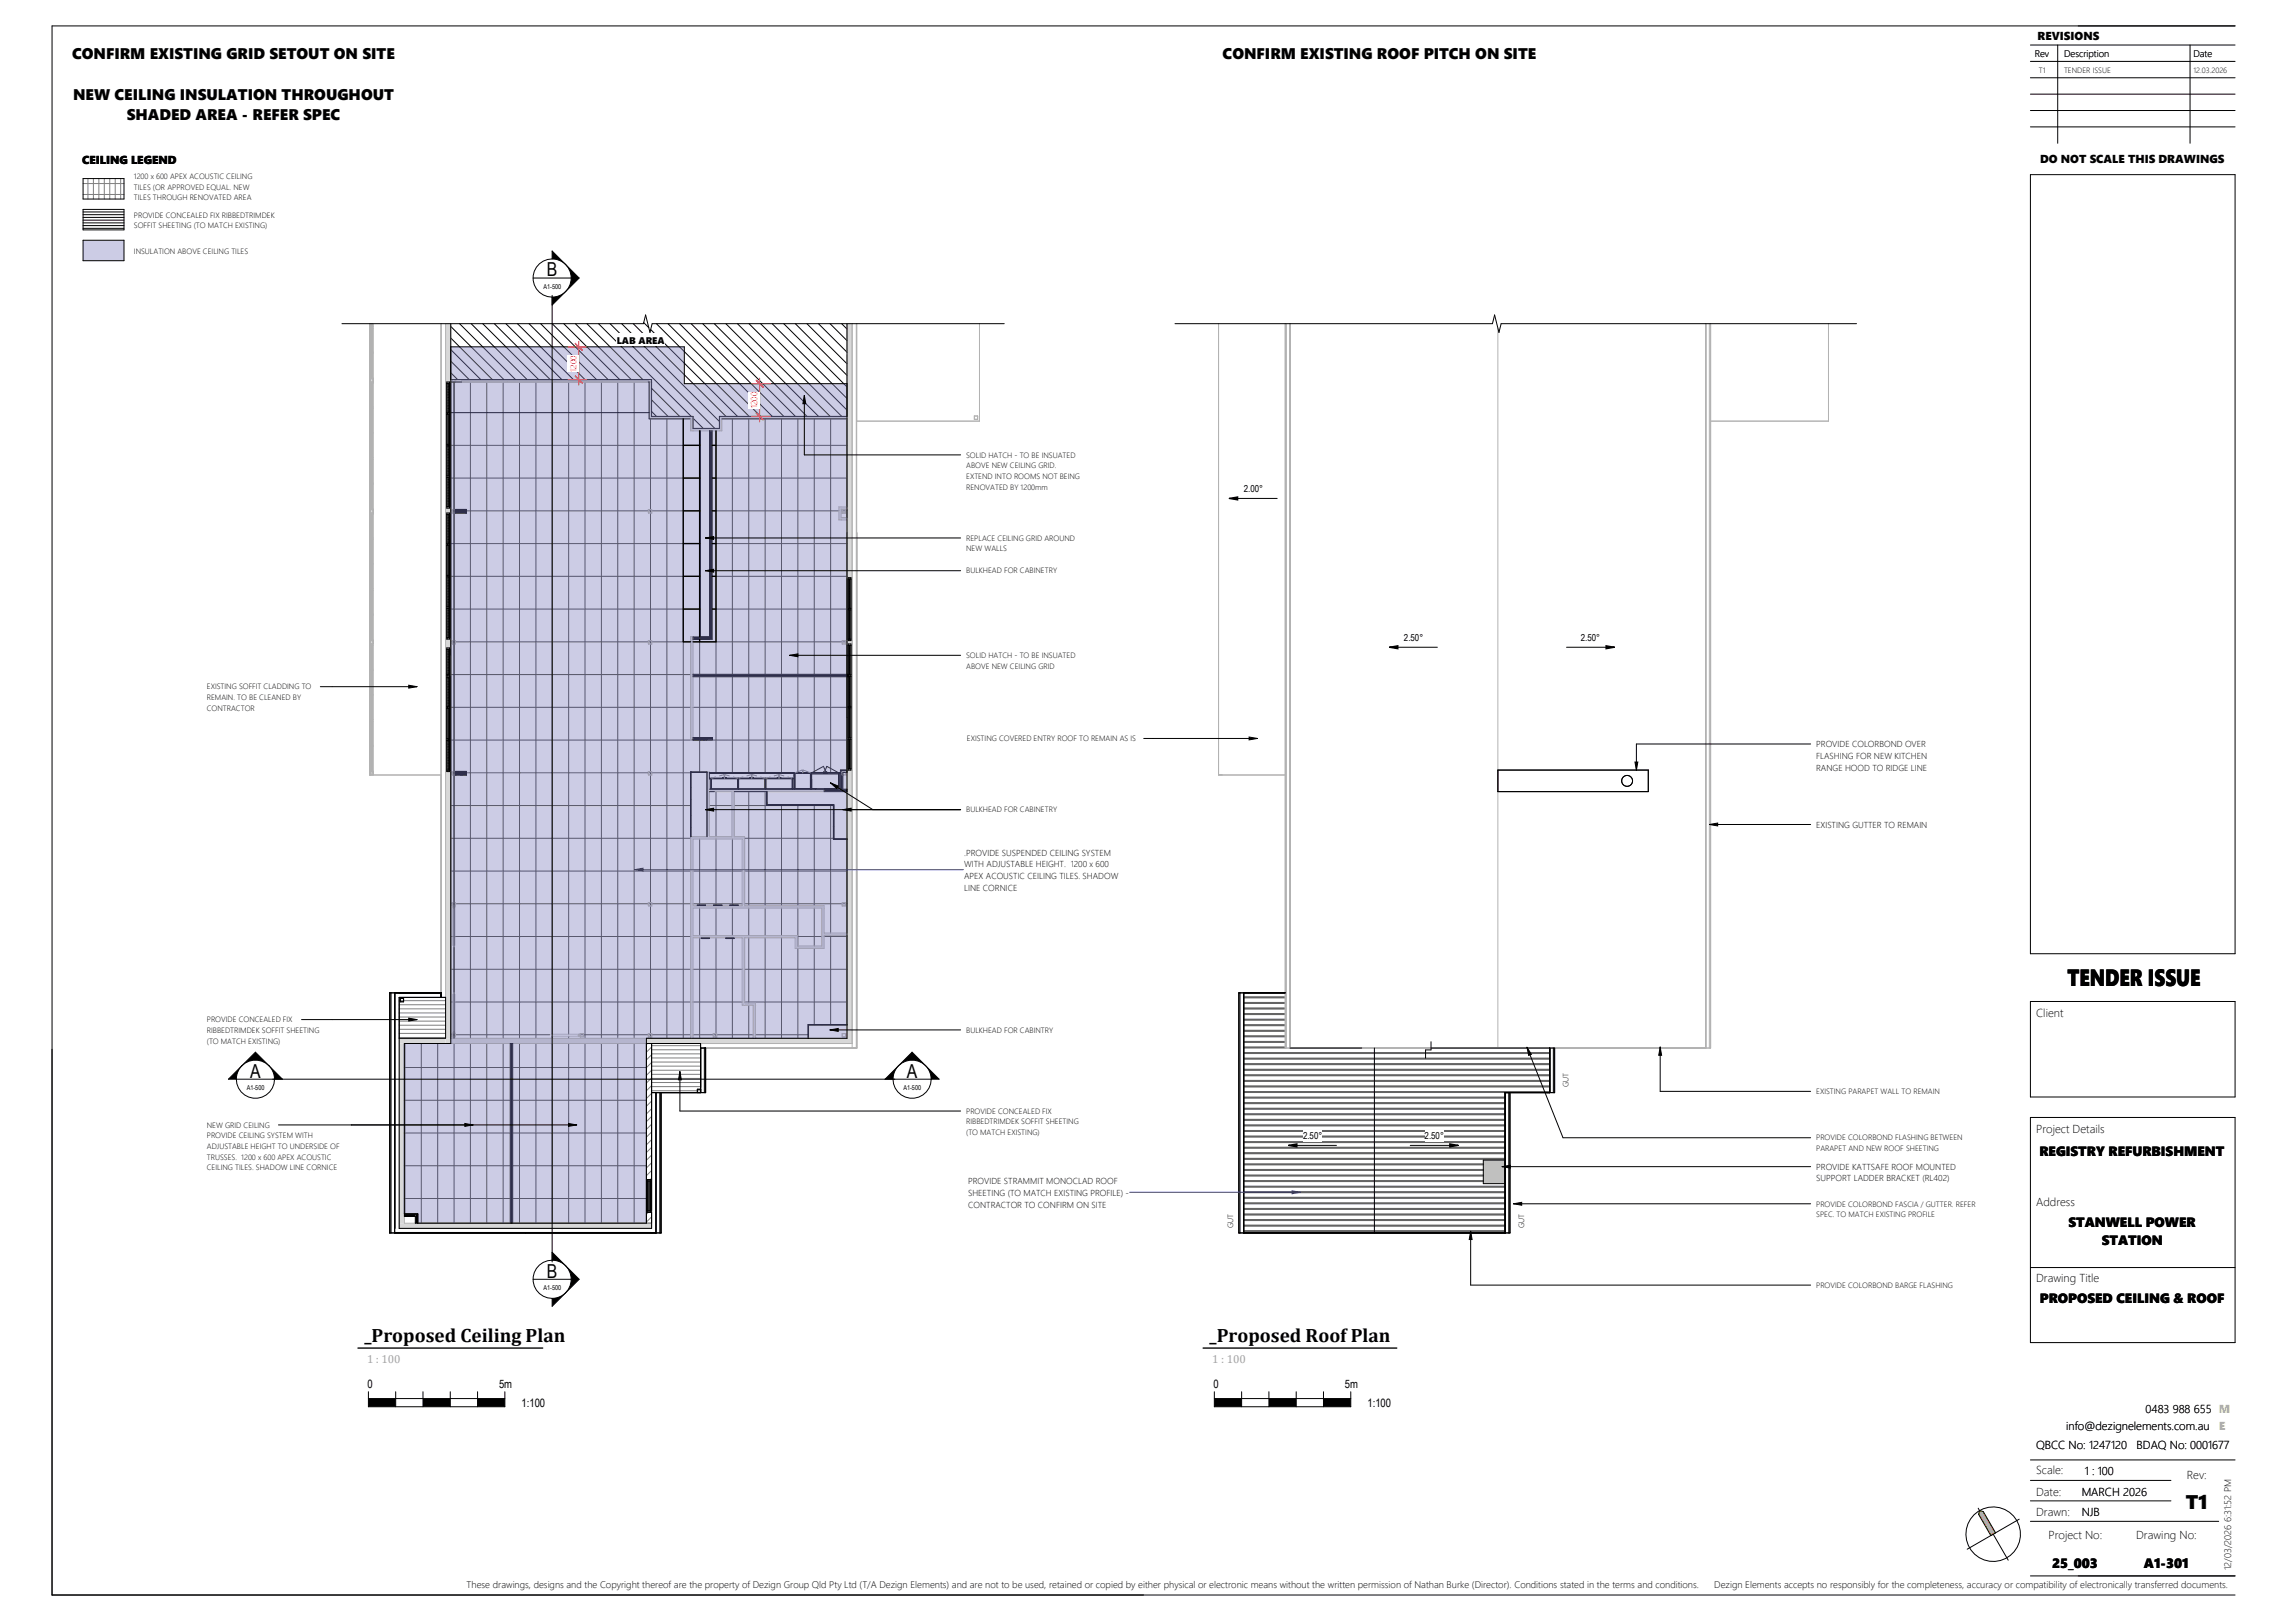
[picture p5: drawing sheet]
<svg xmlns="http://www.w3.org/2000/svg" width="841mm" height="594mm" viewBox="0 0 841 594" stroke-linecap="round" stroke-linejoin="round" font-family="sans-serif">
<defs><g id="words">
<text font-size="8.6" x="757.6" y="361.5">TENDER ISSUE</text>
<text font-size="7.2" x="800.9" y="552.8">T1</text>
<g font-size="7.1">
<text x="200.4" y="101.3">B</text>
<text x="91.7" y="394.9">A</text>
<text x="332.3" y="394.9">A</text>
<text x="200.4" y="468.2">B</text>
<text x="133.6" y="491.8">_Proposed Ceiling Plan</text>
<text x="443.3" y="491.8">_Proposed Roof Plan</text>
</g>
<g font-size="5.6">
<text x="26.4" y="21.6">CONFIRM EXISTING GRID SETOUT ON SITE</text>
<text x="448" y="21.6">CONFIRM EXISTING ROOF PITCH ON SITE</text>
<text x="26.8" y="36.5">NEW CEILING INSULATION THROUGHOUT</text>
<text x="46.4" y="44">SHADED AREA - REFER SPEC</text>
</g>
<g font-size="4.9">
<text x="747.3" y="423.6">REGISTRY REFURBISHMENT</text>
<text x="758" y="449.6">STANWELL POWER</text>
<text x="770.2" y="456.2">STATION</text>
<text x="747.5" y="477.7">PROPOSED CEILING &amp; ROOF</text>
<text x="752" y="574.4">25_003</text>
<text x="785.6" y="574.4">A1-301</text>
</g>
<g font-size="4.2">
<text x="746.7" y="14.8">REVISIONS</text>
<text x="747.6" y="59.6">DO NOT SCALE THIS DRAWINGS</text>
<text x="30.1" y="60.2">CEILING LEGEND</text>
<text x="746.1" y="372.7">Client</text>
<text x="746.1" y="415.2">Project Details</text>
<text x="746.1" y="442">Address</text>
<text x="746.1" y="469.9">Drawing Title</text>
<text x="134.7" y="508.7">0</text>
<text x="182.9" y="508.7">5m</text>
<text x="444.6" y="508.7">0</text>
<text x="492.8" y="508.7">5m</text>
<text x="191.1" y="515.6">1:100</text>
<text x="501.1" y="515.6">1:100</text>
<text x="786.3" y="517.7">0483 988 655</text>
<text x="757.2" y="524">info@dezignelements.com.au</text>
<text x="746.1" y="531.1">QBCC No: 1247120</text>
<text x="783" y="531.1">BDAQ No: 0001677</text>
<text x="746.1" y="540.3">Scale:</text>
<text x="764" y="540.4">1 : 100</text>
<text x="801.3" y="541.8">Rev:</text>
<text x="746.1" y="548.1">Date:</text>
<text x="762.8" y="548.1">MARCH 2026</text>
<text x="746.1" y="555.4">Drawn:</text>
<text x="762.8" y="555.4">NJB</text>
<text x="750.7" y="564">Project No:</text>
<text x="782.8" y="564">Drawing No:</text>
</g>
<g font-size="4.2" fill="#a3a3a3">
<text x="134.5" y="499.6">1 : 100</text>
<text x="444.2" y="499.6">1 : 100</text>
</g>
<g font-size="4.2" fill="#e2ec2d">
<text x="813.1" y="517.7">M</text>
<text x="813.3" y="524">E</text>
</g>
<g font-size="3.5">
<text x="745.6" y="20.9">Rev</text>
<text x="756.4" y="20.9">Description</text>
<text x="803.8" y="20.9">Date</text>
<text x="226" y="126">LAB AREA</text>
<text x="455.8" y="180.4">2.00°</text>
<text x="514.5" y="235">2.50°</text>
<text x="579.3" y="235">2.50°</text>
<text x="477.5" y="417.5">2.50°</text>
<text x="522.1" y="417.5">2.50°</text>
<text x="817.6" y="575.4" transform="rotate(-90 817.6 575.4)">12/03/2026 6:31:52 PM</text>
<text x="171" y="581.9">These drawings, designs and the Copyright thereof are the property of Dezign Group Qld Pty Ltd (T/A Dezign Elements) and are not to be used, retained or copied by either physical or electronic means without the written permission of Nathan Burke (Director). Conditions stated in the terms and conditions.</text>
<text x="628.2" y="581.9">Dezign Elements accepts no responsibly for the completeness, accuracy or compatibility of electronically transferred documents.</text>
</g>
<g font-size="3.2" fill="#f00">
<text x="211.2" y="136.2" transform="rotate(-90 211.2 136.2)">1200</text>
<text x="277.5" y="149.7" transform="rotate(-90 277.5 149.7)">1200</text>
</g>
<g font-size="3.2">
<text x="665.5" y="273.8">PROVIDE COLORBOND OVER</text>
<text x="665.5" y="278.1">FLASHING FOR NEW KITCHEN</text>
<text x="665.5" y="282.4">RANGE HOOD TO RIDGE LINE</text>
<text x="665.5" y="303.3">EXISTING GUTTER TO REMAIN</text>
<text x="353.3" y="313.5">.PROVIDE SUSPENDED CEILING SYSTEM</text>
<text x="353.3" y="317.8">WITH ADJUSTABLE HEIGHT. 1200 x 600</text>
<text x="353.3" y="322.1">APEX ACOUSTIC CEILING TILES. SHADOW</text>
<text x="353.3" y="326.4">LINE CORNICE</text>
<text x="665.5" y="428.6">PROVIDE KATTSAFE ROOF MOUNTED</text>
<text x="354.8" y="433.9">PROVIDE STRAMMIT MONOCLAD ROOF</text>
<text x="665.5" y="432.9">SUPPORT LADDER BRACKET (RL402)</text>
<text x="354.8" y="438.2">SHEETING (TO MATCH EXISTING PROFILE) -</text>
<text x="354.8" y="442.5">CONTRACTOR TO CONFIRM ON SITE</text>
</g>
<g font-size="2.8">
<text x="747.2" y="26.8">T1</text>
<text x="756.4" y="26.8">TENDER ISSUE</text>
<text x="803.8" y="26.8">12.03.2026</text>
<text x="49.1" y="65.6">1200 x 600 APEX ACOUSTIC CEILING</text>
<text x="49.1" y="69.5">TILES (OR APPROVED EQUAL. NEW</text>
<text x="49.1" y="73.4">TILES THROUGH RENOVATED AREA</text>
<text x="49.1" y="79.7">PROVIDE CONCEALED FIX RIBBEDTRIMDEK</text>
<text x="49.1" y="83.6">SOFFIT SHEETING (TO MATCH EXISTING)</text>
<text x="49.1" y="93">INSULATION ABOVE CEILING TILES</text>
<text x="354.1" y="167.7">SOLID HATCH - TO BE INSUATED</text>
<text x="354.1" y="171.6">ABOVE NEW CEILING GRID.</text>
<text x="354.1" y="175.5">EXTEND INTO ROOMS NOT BEING</text>
<text x="354.1" y="179.4">RENOVATED BY 1200mm</text>
<text x="354.1" y="198.1">REPLACE CEILING GRID AROUND</text>
<text x="354.1" y="202">NEW WALLS</text>
<text x="354.1" y="210.1">BULKHEAD FOR CABINETRY</text>
<text x="354.1" y="241.1">SOLID HATCH - TO BE INSUATED</text>
<text x="354.1" y="245">ABOVE NEW CEILING GRID</text>
<text x="75.8" y="252.6">EXISTING SOFFIT CLADDING TO</text>
<text x="75.8" y="256.5">REMAIN. TO BE CLEANED BY</text>
<text x="75.8" y="260.4">CONTRACTOR</text>
<text x="354.3" y="271.6">EXISTING COVERED ENTRY ROOF TO REMAIN AS IS</text>
<text x="354.1" y="297.7">BULKHEAD FOR CABINETRY</text>
<text x="75.8" y="374.6">PROVIDE CONCEALED FIX</text>
<text x="75.8" y="378.5">RIBBEDTRIMDEK SOFFIT SHEETING</text>
<text x="75.8" y="382.4">(TO MATCH EXISTING)</text>
<text x="354.1" y="378.4">BULKHEAD FOR CABINTRY</text>
<text x="574.8" y="398.5" transform="rotate(-90 574.8 398.5)">GUT</text>
<text x="665.5" y="400.9">EXISTING PARAPET WALL TO REMAIN</text>
<text x="75.8" y="413.2">NEW GRID CEILING</text>
<text x="354.1" y="408.1">PROVIDE CONCEALED FIX</text>
<text x="354.1" y="412">RIBBEDTRIMDEK SOFFIT SHEETING</text>
<text x="75.8" y="417.1">PROVIDE CEILING SYSTEM WITH</text>
<text x="354.1" y="415.9">(TO MATCH EXISTING)</text>
<text x="665.5" y="417.9">PROVIDE COLORBOND FLASHING BETWEEN</text>
<text x="75.8" y="421">ADJUSTABLE HEIGHT TO UNDERSIDE OF</text>
<text x="75.8" y="424.9">TRUSSES. 1200 x 600 APEX ACOUSTIC</text>
<text x="665.5" y="421.8">PARAPET AND NEW ROOF SHEETING</text>
<text x="75.8" y="428.8">CEILING TILES. SHADOW LINE CORNICE</text>
<text x="665.5" y="442.1">PROVIDE COLORBOND FASCIA / GUTTER. REFER</text>
<text x="451.9" y="449.9" transform="rotate(-90 451.9 449.9)">GUT</text>
<text x="558.5" y="449.9" transform="rotate(-90 558.5 449.9)">GUT</text>
<text x="665.5" y="446">SPEC. TO MATCH EXISTING PROFILE</text>
<text x="665.5" y="471.9">PROVIDE COLORBOND BARGE FLASHING</text>
</g>
<g font-size="2.5">
<text x="199.1" y="105.7">A1-500</text>
<text x="90.4" y="399.3">A1-500</text>
<text x="331" y="399.3">A1-500</text>
<text x="199.1" y="472.6">A1-500</text>
</g>
</g></defs>
<path d="M310.4 282.2v100.2h1.9v-100.2zM310.4 234.7v1.3h1.9v-1.3zM310.4 118.6v93.1h1.9v-93.1z" fill="#d8d8d8"/>
<path d="M165.2 380.5h71.7v1.9h-71.7z" fill="#b4b4ce"/>
<g fill="#d8d8d8">
<path d="M163.3 380.5v1.9h1.9v-1.9zM236.9 380.5v1.9h73.5v-1.9z"/>
<path d="M163.3 282.7v97.8h1.9v-97.8zM163.3 234.2v3.2h1.9v-3.2zM163.3 186.2v1.8h1.9v-1.8zM163.3 118.6v21.4h1.9v-21.4z"/>
</g>
<g fill="#b4b4ce">
<path d="M238.8 152.6h15.2v.9h-15.2z"/>
<path d="M254 342.8h38.3v.9h-38.3z"/>
<path d="M291.4 343.7h.9v3.8h-.9z"/>
<path d="M272 343.7h.9v24.7h-.9z"/>
<path d="M272.9 367.5h4v.9h-4z"/>
<path d="M276 368.4h.9v12.1h-.9z"/>
<path d="M254 331.9h48v.9h-48z"/>
<path d="M301.1 332.8h.9v14.7h-.9z"/>
<path d="M302 341.9h8.4v.9h-8.4z"/>
<path d="M292.3 346.6h8.8v.9h-8.8z"/>
<path d="M260 289.2h42v.9h-42z"/>
<path d="M268.2 290.1h.9v16.5h-.9z"/>
<path d="M253.1 306.6h19.8v.9h-19.8z"/>
<path d="M272 307.5h.9v24.4h-.9z"/>
<path d="M259.1 282.9h.9v23.7h-.9z"/>
<path d="M253.1 307.5h.9v73h-.9z"/>
<path d="M237.6 139.1v.9h1.2h-1.2z"/>
<path d="M165.7 139.1v.9h1.2v-.9v.9h-1.2z"/>
<path d="M166.9 139.1v.9h2.2v-.9zM165.2 139.1v.9h.5v-.9zM237.6 139.1v.9h.3v-.9zM165.7 139.1v.9h1.2v-.9z"/>
<path d="M237.9 140v13.5h.9v-13.5zM237.9 139.1v.9h.9v-.9z"/>
<path d="M308.6 234.7v1.3h1.3v-1.3zM308.7 234.8h1.1v1.1h-1.1z"/>
<path d="M308.6 378.7v1.3h1.3v-1.3zM308.7 378.8h1.1v1.1h-1.1z"/>
<path d="M261.4 378.7v1.3h1.2v-1.3zM261.4 378.8h1.2v1.1h-1.2z"/>
<path d="M237.6 186.7v1.3h1.2v-1.3zM237.6 186.8h1.2v1.1h-1.2z"/>
<path d="M237.6 234.7v1.3h1.2v-1.3zM237.6 234.8h1.2v1.1h-1.2z"/>
<path d="M237.6 282.7v1.3h1.2v-1.3zM237.6 282.8h1.2v1.1h-1.2z"/>
<path d="M237.6 330.7v1.3h1.2v-1.3zM237.6 330.8h1.2v1.1h-1.2z"/>
<path d="M237.6 378.7v1.3h1.2v-1.3zM237.6 378.8h1.2v1.1h-1.2z"/>
<path d="M165.7 378.7v1.3h1.2v-1.3zM165.7 378.8h1.2v1.1h-1.2z"/>
<path d="M165.7 186.7v1.3h1.2v-1.3zM165.7 186.8h1.2v1.1h-1.2z"/>
<path d="M165.7 234.7v1.3h1.2v-1.3zM165.7 234.8h1.2v1.1h-1.2z"/>
<path d="M165.7 282.7v1.3h1.2v-1.3zM165.7 282.8h1.2v1.1h-1.2z"/>
<path d="M165.7 330.7v1.3h1.2v-1.3zM165.7 330.8h1.2v1.1h-1.2z"/>
<path d="M212.6 378.7v1.3h1.2v-1.3zM212.6 378.8h1.2v1.1h-1.2z"/>
</g>
<path d="M169.6 139.5h16.4M186.5 139.5h16.6M203.6 139.5h16.6M220.7 139.5h16.4" fill="none" stroke="#b4b4ce" stroke-width=".37"/>
<g fill="#cccce5">
<path d="M220.7 139.6v.4h16.4v-.4zM220.7 139.1v.4h16.4v-.4z"/>
<path d="M186.5 139.6v.4h16.6v-.4zM186.5 139.1v.4h16.6v-.4z"/>
<path d="M203.6 139.6v.4h16.6v-.4zM203.6 139.1v.4h16.6v-.4z"/>
<path d="M169.6 139.6v.4h16.4v-.4zM169.6 139.1v.4h16.4v-.4z"/>
</g>
<g fill="#b4b4ce">
<path d="M237.1 139.1h.5v.9h-.5z"/>
<path d="M220.2 139.1h.5v.9h-.5z"/>
<path d="M203.1 139.1h.5v.9h-.5z"/>
<path d="M186 139.1h.5v.9h-.5z"/>
<path d="M169.1 139.1h.5v.9h-.5z"/>
</g>
<path d="M302 289.2h8.4v.9h-8.4z" fill="#33334c"/>
<g fill="#b4b4ce">
<path d="M263.6 152.6h.9v5.3h-.9z"/>
<path d="M254 157h9.6v.9h-9.6z"/>
<path d="M264.5 152.6h45.9v.9h-45.9z"/>
</g>
<g fill="#d8d8d8">
<path d="M146.3 382.4h1.9v65.8h-1.9z"/>
<path d="M135.5 282.7v1.3h1.3v-1.3zM135.6 282.8h1.1v1.1h-1.1z"/>
<path d="M135.5 234.7v1.3h1.3v-1.3zM135.6 234.8h1.1v1.1h-1.1z"/>
<path d="M135.5 186.7v1.3h1.3v-1.3zM135.6 186.8h1.1v1.1h-1.1z"/>
<path d="M135.5 138.7v1.3h1.3v-1.3zM135.6 138.8h1.1v1.2h-1.1z"/>
</g>
<path d="M308.6 186.7v1.3h1.3v-1.3zM308.7 186.8h1.1v1.1h-1.1z" fill="#b4b4ce"/>
<path d="M187 382.4h.9v65.8h-.9z" fill="#33334c"/>
<path d="M236.9 444.2v4h1.9v-4zM236.9 382.4v49.8h1.9v-49.8z" fill="#fff"/>
<path d="M146.3 448.2h92.5v1.9h-92.5z" fill="#d8d8d8"/>
<g fill="#b4b4ce">
<path d="M308.6 282.7v1.3h1.3v-1.3zM308.7 282.8h1.1v1.1h-1.1z"/>
<path d="M308.6 330.7v1.3h1.3v-1.3zM308.7 330.8h1.1v1.1h-1.1z"/>
<path d="M308.6 186.7v1.3h1.3v-1.3zM308.7 186.8h1.1v1.1h-1.1z"/>
</g>
<path d="M296.3 375.6v4.9h14.1v-4.9zM308.6 378.7h1.3v1.3h-1.3zM308.7 378.8v1.1h1.1v-1.1zM281 290.1v4.8h24.5v12.5h4.9v-17.3zM253.2 283v23.6h5.9v-23.6zM307.5 283.3v5.9h.5v-5.9zM308.9 284v5.2h1.5v-6.1h-.5v.9zM291.1 285.5v3.5zM308.9 283.1v.8h.9v-.8zM256.6 157.9v75.5h3.5v-75.5z" fill="#cccce5"/>
<g fill="#d8d8d8">
<path d="M146.3 380.5h17v1.9h-17z"/>
<path d="M135.7 282.8v.6h.9v-.6zM135.7 234.8v1.1h.9v-1.1zM135.7 186.8v1.1h.9v-1.1zM135.7 138.8v1.2h.9v-1.2z"/>
</g>
<g fill="#cccce5">
<path d="M201.5 379.2l10.7-.2-.3 .4 .3 .3h-10.3l-.4-.2z"/>
<path d="M166.1 363.5h.4l.2 .4v14.4l-.4-.3-.3 .3z"/>
<path d="M165.9 332.4l.3 .3 .5-.3v14.4a.37 .37 0 0 1-.3 .4 .37 .37 0 0 1-.4-.3z"/>
<circle cx="212.2" cy="379.4" r=".35"/>
<circle cx="166.3" cy="378.3" r=".35"/>
<circle cx="166.3" cy="332.4" r=".35"/>
</g>
<g fill="#fff">
<path d="M311.3 212.2l.1 10.8z"/>
<path d="M310.8 234.2h1v.5h-1z"/>
<path d="M310.8 211.7h1v.5h-1z"/>
<path d="M310.8 223h1v.5h-1z"/>
<path d="M311.3 270.9l.1 10.8z"/>
<path d="M311.3 236.5l.1 10.8z"/>
<path d="M310.8 236h1v.5h-1z"/>
<path d="M310.8 281.7h1v.5h-1z"/>
<path d="M310.8 247.3h1v.5h-1z"/>
<path d="M310.8 270.4h1v.5h-1z"/>
<path d="M164.2 271.3l.1 10.9z"/>
<path d="M163.7 247.6h1v.5h-1z"/>
<path d="M163.7 282.2h1v.5h-1z"/>
<path d="M163.7 270.8h1v.5h-1z"/>
<path d="M164.2 222.9l.1 10.8z"/>
<path d="M164.2 188.5l.1 10.8z"/>
<path d="M163.7 188h1v.5h-1z"/>
<path d="M163.7 233.7h1v.5h-1z"/>
<path d="M163.7 199.3h1v.5h-1z"/>
<path d="M164.2 211.3l.1 11.1z"/>
<path d="M163.7 222.4h1v.5h-1z"/>
<path d="M164.2 174.9l.1 10.8z"/>
<path d="M164.2 140.5l.1 10.8z"/>
<path d="M163.7 140h1v.5h-1z"/>
<path d="M163.7 185.7h1v.5h-1z"/>
<path d="M163.7 151.3h1v.5h-1z"/>
<path d="M164.2 163.3l.1 11.1z"/>
<path d="M163.7 174.4h1v.5h-1z"/>
<path d="M311.3 247.8l.1 11z"/>
<path d="M310.8 258.8h1v.5h-1z"/>
<path d="M164.2 248.1l.1 10.9z"/>
<path d="M163.7 259h1v.5h-1z"/>
<path d="M163.7 210.8h1v.5h-1z"/>
<path d="M163.7 162.8h1v.5h-1z"/>
<path d="M163.7 237.4h1v.5h-1z"/>
</g>
<g fill="#33334c">
<path d="M308 283.1v6.1h.9v-5.2h-.3v-.9zM308.7 283.1v.8h.2v-.8z"/>
<path d="M308 282.2v.9h.6v-.4h1.3v.4h.5v-.9zM308.7 282.8v.3h1.1v-.3z"/>
</g>
<path d="M357 152.4v1.3h1.3v-1.3zM357.1 152.5h1.1v1.1h-1.1z" fill="#d8d8d8"/>
<g fill="#cccce5">
<path d="M301.8 282.9l.1 .1z"/>
<path d="M302.8 282.9l.1 .1z"/>
<path d="M297.4 283.4l9.9 .1z"/>
<path d="M297.3 283.4l.1 5.6h9.9l.2-5.6v5.8h-10.2z"/>
<path d="M165.2 127.1h85.6v13.5h59.6v12h-46.8v4.4h-9.6v-4.4h-15.2v-13.5h-73.6z"/>
<path d="M297.4 283.5v5.5h9.9v-5.5zM297.4 283.2v.2h9.9v-.2z"/>
<path d="M307.3 283.2l.2 .2zM297.3 283.2l.1 .2z"/>
</g>
<g fill="#fff">
<path d="M165.2 118.6h70.6l.8-3.2 1.6 6.4 .8-3.2h71.4v22h-59.6v-13.5h-85.6z"/>
<path d="M163.7 247.1h1v.5h-1z"/>
<path d="M164.2 237.9l.1 9.2z"/>
</g>
<g fill="#cccce5">
<path d="M166.9 186.8l.1 1.1 3.8 .1 .1-1.2v1.3h-4z"/>
<path d="M166.9 186.7l4 .1z"/>
<path d="M148.2 382.4v62.4h4.9v3.4h33.9v-65.8zM187.9 382.4v65.8h49v-65.8zM165.2 140v240.5h87.9v-97.6h6.9v.3h48v-1h2.4v-34.2h-56.4v22.3h7v.9h-7.9v-37.8h3.5v-75.5h-3.5v-4.4h-15.2v-13.5zM254 343.7v36.8h22v-12.1h-4v-24.7zM272.9 343.7v23.8h4v13h19.2v-5h14.3v-32.7h-8.4v4.7h-10.6v-3.8zM212.6 378.7h1.2v1.3h-1.2zM237.6 378.7h1.2v1.3h-1.2zM261.4 378.7h1.2v1.3h-1.2zM165.7 378.7h1.2v1.3h-1.2zM212.6 378.8v1.1h1.2v-1.1zM237.6 378.8v1.1h1.2v-1.1zM261.4 378.8v1.1h1.2v-1.1zM165.7 378.8v1.1h1.2v-1.1zM201.5 379.2l10.7-.2 .3 .4-.3 .3h-10.3l-.4-.2zM166.1 363.5h.4l.2 .4v14.5l-.4 .3-.4-.4zM166 332.2l.3-.2 .4 .4v14.4l-.3 .4-.5-.4zM254 332.8v10h38.3v3.8h8.8v-13.8zM257 343.8l3 .1zM266 343.8l3 .1zM269.1 290.1v16.5h3.8v25.3h29.1v10h8.4v-34.3h-5v-12.5h-24.5v-5zM165.7 330.7h1.2v1.3h-1.2zM237.6 330.7h1.2v1.3h-1.2zM308.6 330.7h1.3v1.3h-1.3zM165.7 330.8v1.1h1.2v-1.1zM237.6 330.8v1.1h1.2v-1.1zM308.7 330.8v1.1h1.1v-1.1zM254 307.5v24.4h18v-24.4zM267.5 331.7l3 .1zM261.5 331.7l3 .1zM255.5 331.7l3 .1zM260 290.1v16.5h8.2v-16.5zM165.7 282.7h5.2v1.4l-5.2-.1zM237.6 282.7h1.2v1.3h-1.2zM165.7 282.8v1.1h1.2v-1.1zM237.6 282.8v1.1h1.2v-1.1zM302.8 282.9l.2 .2zM301.8 282.9l.2 .2zM264.5 153.5v4.4h-3.5v76.4h-7v12.8h56.4v-56.6h-3v-4.8h3v-32.2zM237.6 234.7h1.2v1.3h-1.2zM165.7 234.7h1.2v1.3h-1.2zM308.6 234.7h1.3v1.3h-1.3zM237.6 234.8v1.1h1.2v-1.1zM165.7 234.8v1.1h1.2v-1.1zM308.7 234.8v1.1h1.1v-1.1zM308.3 186.6v3h2.1v-3zM165.7 186.7h5.2v1.4l-5.2-.1zM237.6 186.7h1.2v1.3h-1.2zM308.6 186.7h1.3v1.3h-1.3zM237.6 186.8v1.1h1.2v-1.1zM165.7 186.8v1.1h1.2v-1.1zM308.7 186.8v1.1h1.1v-1.1z"/>
</g>
<path d="M167 186.8h3.8v1.2h-3.8z" fill="#33334c"/>
<g fill="#cccce5">
<path d="M166.9 282.8l.1 1.1 3.8 .1 .1-1.2v1.3h-4z"/>
<path d="M166.9 282.7l4 .1z"/>
</g>
<g fill="#33334c">
<path d="M167 282.8h3.8v1.2h-3.8z"/>
<path d="M260.1 157.9h.9v76.4h-.9z"/>
</g>
<g fill="#b4b4ce">
<path d="M253.1 153.5h.9v4.4h-.9z"/>
<path d="M253.1 233.4h.9v37.8h-.9z"/>
</g>
<g fill="#cccce5">
<path d="M275.9 284.9l.1 .1z"/>
<path d="M274.9 284.9l.1 .1z"/>
<path d="M270.5 285.2h10v3.8l-.2-3.7h-9.7l-.1 3.7z"/>
<path d="M270.6 285.3h9.7v3.7h-9.7z"/>
<path d="M270.5 289l10 .2z"/>
<path d="M265.9 284.9l.2 .1z"/>
<path d="M264.9 284.9l.2 .1z"/>
<path d="M260.5 285.2h10v3.8l-.2-3.7h-9.7l-.1 3.7z"/>
<path d="M260.6 285.3h9.7v3.7h-9.7z"/>
<path d="M260.5 289l10 .2z"/>
<path d="M285.9 284.9l.1 .1z"/>
<path d="M284.9 284.9l.1 .1z"/>
<path d="M280.5 285.2h10v3.8l-.2-3.7h-9.7l-.1 3.7z"/>
<path d="M280.6 285.3h9.7v3.7h-9.7z"/>
<path d="M280.5 289l10 .2z"/>
<path d="M290.5 289l.6 .2zM297.1 289l.2 .2z"/>
<path d="M297.1 283.2l.2 .1zM260 283.2l31.1 .1z"/>
</g>
<path d="M254 271.1h5.1M291.1 283.3v5.9M297.2 283.3v5.6" fill="none" stroke="#cccce5" stroke-width=".37"/>
<g fill="#cccce5">
<path d="M291.1 283.2h6v5.8l-.1-5.7h-5.7l-.2 5.7z"/>
<path d="M291.3 283.3h5.7v5.7h-5.7z"/>
<path d="M291.1 289l6 .2z"/>
</g>
<path d="M310.4 247.1h.5v.9h-.5z" fill="#000"/>
<path d="M254 247.1h56.4v.9h-56.4z" fill="#33334c"/>
<g fill="#b4b4ce">
<path d="M307.4 185.7h.9v4.8h-.9z"/>
<path d="M308.3 185.7h2.1v.9h-2.1z"/>
<path d="M308.3 189.6h2.1v.9h-2.1z"/>
</g>
<g fill="#33334c">
<path d="M254 270.3h7v.9h-7z"/>
<path d="M254 233.4h6.1v.9h-6.1z"/>
</g>
<path d="M148.2 444.8h4v.9h-4zM152.2 444.8h.9v3.4h-.9z" fill="#000"/>
<g fill="#fff">
<path d="M237.3 432.2h1v.5h-1z"/>
<path d="M237.3 443.7h1v.5h-1z"/>
<path d="M238.8 382.4v17.9h16.7v-1.2h1.2v-16.7zM255.6 399.2v1.1h1.1v-1.1zM146.3 365.5v15h17v-15zM146.7 365.9h1.2v1.2h-1.2zM146.7 365.9v1.2h1.2v-1.2z"/>
</g>
<g fill="#cccce5">
<path d="M290.5 285.2l.5 .1z"/>
<path d="M260 285.2l.5 .1z"/>
<path d="M307.5 283.2l.5 .1z"/>
<path d="M253.1 282.9l.1 23.7z"/>
</g>
<path d="M253.2 283h5.9" fill="none" stroke="#cccce5" stroke-width=".37"/>
<path d="M260 285.3v3.9h.5v-3.9zM290.5 285.3v3.7h.5v-3.7zM260 283.3v1.9h31v-1.9zM285.9 284.9l.2 .2zM284.9 284.9l.2 .2zM264.9 284.9l.2 .2zM265.9 284.9l.2 .2zM275.9 284.9l.2 .2zM274.9 284.9l.2 .2z" fill="#cccce5"/>
<path d="M255.5 331.7h3M267.5 331.7h3" fill="none" stroke="#cccce5" stroke-width=".37"/>
<g fill="#cccce5">
<path d="M305.4 294.9l.1 12.7z"/>
<path d="M280.9 294.9l24.5 .2z"/>
</g>
<path d="M281 290.1v4.8M305.5 307.5h4.9M257 343.8h3M266 343.8h3" fill="none" stroke="#cccce5" stroke-width=".37"/>
<g fill="#cccce5">
<path d="M296.1 375.5l.2 5z"/>
<path d="M296.3 375.5l14.1 .1z"/>
</g>
<path d="M261.5 331.7h3" fill="none" stroke="#cccce5" stroke-width=".37"/>
<g fill="none" stroke="#575770" stroke-width=".37">
<path d="M166.4 140v192.1M165.2 151.2h72.7M172.4 140v240.5M178.4 140v240.5M184.4 140v240.5M190.4 140v240.5M196.4 140v240.5M202.4 140v239M208.4 140v239M214.4 140v240.5M220.4 140v240.5M226.4 140v240.5"/>
<path d="M232.4 140v240.5M238.4 153.5v227M244.4 153.5v227M250.4 153.5v227M256.4 157.9v75.5M262.4 157.9v89.2M268.4 153.5v93.6M274.4 153.5v93.6M280.4 153.5v93.6M286.4 153.5v93.6M292.4 153.5v93.6M298.4 153.5v93.6"/>
<path d="M304.4 153.5v93.6M165.2 175.2h91.4M165.2 163.2h91.4M261 175.2h49.4M261 163.2h49.4M165.2 199.2h91.4M165.2 187.2h1.7M170.9 187.2h85.7M261 199.2h49.4M261 187.2h46.4M308.3 187.2h2.1M165.2 211.2h91.4"/>
<path d="M261 211.2h49.4M165.2 235.2h87.9M165.2 223.2h91.4M254 235.2h56.4M256.4 234.3v12.8M261 223.2h49.4M165.2 259.2h87.9M165.2 247.2h87.9M254 259.2h56.4M256.4 248v22.3M262.4 248v35.2M268.4 248v35.2"/>
<path d="M274.4 248v35.2M280.4 248v35.2M286.4 248v35.2M292.4 248v35.2M298.4 248v35.2M304.4 248v35.2M165.2 271.2h145.2M256.4 271.2v11.7M165.2 295.2h87.9M165.2 283.2h1.7M170.9 283.2h82.2M260 295.2h8.2"/>
<path d="M262.4 290.1v16.5M269.1 295.2h36.3M274.4 290.1v41.8M280.4 290.1v41.8M286.4 295.1v36.8M292.4 295.1v36.8M298.4 295.1v36.8M304.4 295.1v46.8M165.2 319.2h87.9M165.2 307.2h87.9M254 319.2h18M256.4 307.5v24.2"/>
<path d="M262.4 307.5v24.2M268.4 307.5v24.2M272.9 319.2h37.5M272.9 307.2h32.5M165.2 331.2h87.9M254 331.2h18M256.4 331.8v.1M256.4 332.8v10M262.4 331.8v.1M262.4 332.8v10M268.4 331.8v.1M268.4 332.8v10"/>
<path d="M272.9 331.2h37.5M274.4 332.8v10M280.4 332.8v10M286.4 332.8v10M292.4 332.8v13.8M298.4 332.8v13.8M165.2 355.2h87.9M165.2 343.2h.7M166.4 347.2v16.3M166.7 343.2h86.4M254 355.2h18M256.4 343.7v36.8"/>
<path d="M262.4 343.7v36.8M268.4 343.7v.1M268.4 343.9v36.6M272.9 355.2h37.5M274.4 343.7v23.8M280.4 343.7v36.8M286.4 343.7v36.8M292.3 343.2h8.8M292.4 347.5v33M298.4 347.5v28M302 343.2h8.4M304.4 342.8v32.7"/>
<path d="M165.2 379.2h36.3M165.2 367.2h.7M166.4 378.7v1.8M166.7 367.2h86.4M202.4 379.7v.8M208.4 379.7v.8M212.5 379.2h40.6M254 379.2h22M254 367.2h18M272.9 367.2h37.5M274.4 368.4v12.1M276.9 379.2h19.2"/>
<path d="M148.2 391.2h38.8M148.4 382.4v62.4M154.4 382.4v65.8M160.4 382.4v65.8M166.4 382.4v65.8M172.4 382.4v65.8M178.4 382.4v65.8M184.4 382.4v65.8M187.9 391.2h49M190.4 382.4v65.8M196.4 382.4v65.8M202.4 382.4v65.8"/>
<path d="M208.4 382.4v65.8M214.4 382.4v65.8M220.4 382.4v65.8M226.4 382.4v65.8M232.4 382.4v65.8M148.2 415.2h38.8M148.2 403.2h38.8M187.9 415.2h49M187.9 403.2h49M148.2 439.2h38.8M148.2 427.2h38.8M187.9 439.2h49"/>
<path d="M187.9 427.2h49"/>
</g>
<g fill="none" stroke="#33334c" stroke-width=".37">
<path d="M165.2 136.6l2.5 2.5M165.2 132.4l6.7 6.7M165.2 128.1l11 11M165.2 139.1h73.6v13.5h15.2v4.4h9.6v-4.4h46.8M166.4 140v240.5M168.4 127.1l12 12M169.1 140h-3.9v240.5M172.7 127.1l12 12M176.9 127.1l12 12M181.1 127.1l12 12M185.4 127.1l12 12M189.6 127.1l12 12"/>
<path d="M193.9 127.1l12 12M198.1 127.1l12 12M202.4 127.1l12 12M206.6 127.1l12 12M210.8 127.1l12 12M215.1 127.1l12 12M219.3 127.1l12 12M223.6 127.1l12 12M227.8 127.1l25.5 25.5M232 127.1l29.9 29.9M236.3 127.1l27.3 27.3M237.6 140h.3v13.5h15.2"/>
<path d="M240.5 127.1l10.3 10.2M244.8 127.1l6 6M249 127.1l1.8 1.7M165.2 151.2h72.7M238.8 150.8l1.8 1.8M238.8 146.5l6 6.1M238.8 142.3l10.3 10.3M254 153.3l3.7 3.7M254 140.6l12 12M256.6 157.9v75.5M258.3 140.6l12 12M260.1 157.9h.9v76.4h-7v-.9h6.1z"/>
<path d="M262.5 140.6l12 12M264.5 153.5h45.9v32.2M266.8 140.6l12 12M271 140.6l12 12M275.2 140.6l12 12M279.5 140.6l12 12M283.7 140.6l12 12M288 140.6l12 12M292.2 140.6l12 12M296.5 140.6l12 12M300.7 140.6l9.7 9.7M304.9 140.6l5.5 5.4"/>
<path d="M309.2 140.6l1.2 1.2M166.9 186.7h4v1.4h-4zM167 186.8h3.8v1.2h-3.8zM170.9 186.8l-.1 .2M310.4 186.6v3M310.4 195.2v45.2M310.4 247.1h-56.4v.9h56.4M254 271l5.1 .1M254 270.3h7v.9l-7-.1zM258.2 271l-.4 .1M310.4 262.9v19.3h-2.4v7h-48M166.9 282.7h4v1.4h-4z"/>
<path d="M167 282.8h3.8v1.2h-3.8zM168.4 282.7l-.1 .1M168.8 284.1h.1M169.3 284v.1M169.7 282.7v.1M170 284h.1M253.2 298.8l-.1 .1M253.2 288.7h-.1M253.2 293.1h-.1M253.4 282.9l-.3 .1M259.1 283h-5.9l-.1 23.6v-23.7h6v23.7M260 290.1h1.8"/>
<path d="M260 283.3h31.1M260 285.3h.5M260.5 289h36.8M260.5 285.2v4M260.6 289v-3.7h9.7v3.7M264.9 284.9v.2M264.9 285.1h.2M264.9 285.1h.1M264.9 284.9h.2M265 285.1v.1M265.1 284.9v.2M265.1 285.1h.1"/>
<path d="M265.1 285.1l-.1 .1M265.9 284.9v.2M265.9 285.1h.2M265.9 285.1h.1M265.9 284.9h.2M266 285.1v.1M266.1 284.9v.2M266.1 285.1h.1M266.1 285.1l-.1 .1M269.1 290.1h11.9v4.8h24.5v12.5h4.9M270.5 285.2v4M270.6 289v-3.7h9.7v3.7"/>
<path d="M274.9 284.9v.2M274.9 285.1h.2M274.9 285.1h.1M274.9 284.9h.1M274.9 285.1v.1M275 285.1v.1M275.1 284.9v.2M275.1 285.1h.1M275.9 284.9v.2M275.9 285.1h.2M275.9 285.1h.1M275.9 284.9h.1"/>
<path d="M275.9 285.1v.1M276 285.1v.1M276.1 284.9v.2M276.1 285.1h.1M280.5 285.2v4M280.6 289v-3.7h9.7v3.7M280.9 290.1v5h24.5v12.5h5v34.3M280.9 290.1h.1M281 294.2l-.1 .1M284.9 284.9v.2M284.9 285.1h.2M284.9 285.1h.1"/>
<path d="M284.9 285.1v.1M284.9 284.9h.1M285 285.1v.1M285.1 284.9v.2M285.1 285.1h.1M285.9 284.9v.2M285.9 285.1h.2M285.9 285.1h.1M285.9 285.1v.1M285.9 284.9h.1M286 285.1v.1M286.1 284.9v.2"/>
<path d="M286.1 285.1h.1M290.2 294.9l-.2 .2M290.5 285.3h.5v3.9M290.5 285.2v4M291 283.3v1.9h-31M291.1 284.1l-.1 .1M291.1 283.2v6M291.3 289v-5.7h5.7v5.7M297.1 288.9h.2M297.1 283.3h10.9M297.1 283.2v6M297.3 287h-.2"/>
<path d="M297.3 283.2v6M297.4 283.2l4.4-2.4 .6 2.4 .6-2.4 4.3 2.4v5.8h-9.9zM297.4 283.5h9.9M300.4 294.9l-.2 .2M301.8 282.9v.2M301.8 283.1h.1M301.8 283.1l.2 .1M301.8 283.1h.2M301.8 282.9h.1M301.8 283.1l.1 .1M301.9 283h.1M302 282.9v.2"/>
<path d="M302 283.1h.1M302 283.1l-.1 .1M302 289.2v.9h8.4M302.8 282.9v.2M302.8 283.1h.1M302.8 283.1h.2M302.8 282.9h.1M302.8 283.1v.1M302.9 283h.1M303 282.9v.2M303 283.1h.1M305.5 298.1l-.1 .1"/>
<path d="M307.5 283.2v6M308 283.2h-48v2.3M310.4 283.1h-1.5v6.1h1.5M253.2 303.2l-.1 .1M305.5 302.7l-.1 .1M307.2 307.4l-.4 .2M255.5 331.8h3M255.5 331.7h3M255.5 331.7v.1M258.5 331.7l-.1 .1M258.5 331.7v.1M261.5 331.8h3"/>
<path d="M261.5 331.7h3M261.5 331.7v.1M264.5 331.7v.1M267.5 331.7h3M267.5 331.8h3M267.5 331.7v.1M268.9 331.7l-.4 .1M270.5 331.7v.1M257 343.9h3M257 343.8h3M257 343.8v.1M260 343.8v.1"/>
<path d="M266 343.8h3M266 343.9h3M266 343.8v.1M269 343.8v.1M310.4 342.8v32.7h-14.3v5h-19.2M296.3 378.9l-.2 .1M301.4 375.5l-.3 .1M310.4 375.6h-14.1v4.9M148.2 382.4v62.4h4.9v3.4h33.9v-65.8h.9v65.8h49v-4.6M155.6 382.4h9.6M236.9 382.4v49.9M236.9 380.5h16.2"/>
<path d="M254 380.5h22"/>
</g>
<g fill="none" stroke="#9e9eb7" stroke-width=".37">
<path d="M165.2 139.1h3.9v.9h68.5v-.9M165.7 139.1v.9M166.9 139.1v.9M169.1 140h-3.9v46.2M169.6 139.5h16.4M169.6 139.6h16.4M169.6 139.1v.9M186 139.1v.9M186.5 139.5h16.6M186.5 139.6h16.6M186.5 139.1v.9M203.1 139.1v.9"/>
<path d="M203.6 139.5h16.6M203.6 139.6h16.6M203.6 139.1v.9M220.2 139.1v.9M220.7 139.5h16.4M220.7 139.6h16.4M220.7 139.1v.9M237.1 139.1v.9M237.6 140h1.2M237.9 139.1h-.3v.9M237.9 140v13.5h15.2v4.4h11.4v-4.4h45.9M238.8 152.6h15.2v4.4h9.6v-4.4h46.8"/>
<path d="M165.2 188v46.2M165.7 186.7h1.2v1.3h-1.2zM165.7 186.8h1.2M237.6 186.7h1.2v1.3h-1.2zM238.8 186.8h-1.2v1.1M308.6 186.7h1.3v1.3h-1.3zM308.7 186.8h1.1M310.4 185.7h-3v4.8h3M310.4 186.6h-2.1v3h2.1M310.4 211.7v23M165.2 237.4v3M165.7 234.7h1.2v1.3h-1.2z"/>
<path d="M165.7 234.8h1.2M237.6 234.7h1.2v1.3h-1.2zM238.8 234.8h-1.2v1.1M308.6 234.7h1.3v1.3h-1.3zM308.7 234.8h1.1M310.4 236v4.4M165.2 247.6v35.1M254 247.1v-13.7h-.9v37.8h.9M254 248v23M254 271.1v.1M310.4 262.9v19.3M165.7 282.7h1.2v1.3h-1.2z"/>
<path d="M165.7 283.9h1.2M165.7 282.8h1.2M237.6 282.7h1.2v1.3h-1.2zM238.8 282.8h-1.2v1.1h1.2M260 290.1h8.2v16.5h-8.2zM260 285.3v3.9h31M260 285.2v-2.3h-.9v23.7h-6v73.9M280.9 290.1h-11.8v16.5h3.8v25.3h29.1v10h8.4M291.1 289.2h10.9v.9h-21M308.6 282.7h1.3v1.3h-1.3zM308.7 283.9h1.1M308.7 282.8h1.1"/>
<path d="M254 307.5h18v24.4h-18zM165.7 330.7h1.2v1.3h-1.2zM165.7 331.9h1.2M165.7 330.8h1.2M165.9 332.4l.3 .3 .5-.3M165.9 332.4l.4-.4 .4 .4M165.9 332.4v14M166.7 332.4v14M237.6 330.7h1.2v1.3h-1.2zM238.8 330.8h-1.2v1.1h1.2M254 332.8h47.1v13.8h-8.8v-3.8h-38.3zM308.6 330.7h1.3v1.3h-1.3z"/>
<path d="M308.7 331.9h1.1M308.7 330.8h1.1M310.4 342.8h-8.4v4.7h-10.6v-3.8h-18.5v23.8h4v13M165.7 378.7h1.2v1.3h-1.2zM165.7 379.9h1.2M165.7 378.8h1.2M165.9 378.3l.4 .4 .4-.4M165.9 378.3l.4-.3 .4 .3M165.9 364.3v14M166.7 364.3v14M202.2 379h10M202.2 379.7h10"/>
<path d="M212.2 379l.3 .4-.3 .3M212.2 379l-.3 .4 .3 .3M212.6 378.7h1.2v1.3h-1.2zM213.8 378.8h-1.2v1.1h1.2M237.6 378.7h1.2v1.3h-1.2zM238.8 378.8h-1.2v1.1h1.2M261.4 378.7h1.2v1.3h-1.2zM261.4 378.8h1.2v1.1h-1.2zM308.6 378.7h1.3v1.3h-1.3zM308.7 379.9h1.1M308.7 378.8h1.1M165.2 380.5h71.7"/>
<path d="M165.2 382.4h21.8M187.9 382.4h49M254 380.5v-36.8h18v24.7h4v12.1"/>
</g>
<path d="M262.2 284.7l-1.6 .5M263.7 284.3l1.6-.4 .2 1.3 .2-1.3 1.6 .4M268.7 284.7l1.6 .5M272.2 284.7l-1.6 .5M273.7 284.3l1.6-.4 .2 1.3 .2-1.3 1.6 .4M278.7 284.7l1.6 .5M282.2 284.7l-1.6 .5M283.7 284.3l1.6-.4 .2 1.3 .2-1.3 1.6 .4M288.7 284.7l1.6 .5M291.3 283.2l2.7-1 .1 1 .2-1 2.7 1M301.4 283.2h-4.1v6M303.4 283.2h4.1v6" fill="none" stroke="#808099" stroke-width=".37"/>
<g fill="none" stroke="#808080" stroke-width=".37">
<path d="M146.3 366.7h17M146.3 368.2h17M146.3 369.7h17M146.3 371.2h17M146.3 372.7h17M146.3 374.2h17M146.3 375.7h17M146.3 377.2h17M146.3 378.7h17M146.3 380.2h17M237.2 382.4l-.3 .3M238.8 383.7l-1.9 1.9"/>
<path d="M238.8 386.5l-1.9 1.9M238.8 389.3l-1.9 1.9M238.8 395l-1.9 1.9M238.8 397.8l-1.9 1.9M238.8 383.2h17.9M238.8 384.7h17.9M238.8 386.2h17.9M238.8 387.7h17.9M238.8 389.2h17.9M238.8 390.7h17.9M238.8 393.7h17.9M238.8 395.2h17.9"/>
<path d="M238.8 396.7h17.9M238.8 398.2h17.9M238.8 399.7h17.9M256.7 392.2h-17.9l-1.9 1.9M238.8 400.6l-1.9 1.9M238.8 403.5l-1.9 1.9M238.8 406.3l-1.9 1.9M238.8 409.1l-1.9 1.9M238.8 412l-1.9 1.9M238.8 414.8l-1.9 1.9M238.8 417.6l-1.9 1.9M238.8 420.4l-1.9 1.9"/>
<path d="M238.8 423.3l-1.9 1.9M238.8 426.1l-1.9 1.9M238.8 428.9l-1.9 1.9M238.8 431.8l-.5 .4M237.6 444.2l-.7 .8M238.8 445.9l-1.9 1.9"/>
</g>
<g fill="none" stroke="#000" stroke-width=".37">
<path d="M125.3 118.6h110.5l.8-3.2 1.6 6.4 .8-3.2h129M165.2 119.6l7.5 7.5M165.2 118.6v263.8h-17v63.3h4v2.5h86.6M168.4 118.6l8.5 8.5M172.7 118.6l8.4 8.5M176.9 118.6l8.5 8.5M181.1 118.6l8.5 8.5M185.4 118.6l8.5 8.5M189.6 118.6l8.5 8.5M193.9 118.6l8.5 8.5M198.1 118.6l8.5 8.5M202.4 118.6l8.4 8.5"/>
<path d="M206.6 118.6l8.5 8.5M210.8 118.6l8.5 8.5M215.1 118.6l8.5 8.5M219.3 118.6l8.5 8.5M223.6 118.6l8.4 8.5M227.8 118.6l8.5 8.5M232.1 118.6l8.4 8.5M235.9 118.2l1.8 1.9M240.5 118.6l8.5 8.5M244.8 118.6l22 22M249 118.6l22 22M253.3 118.6l21.9 22"/>
<path d="M257.5 118.6l22 22M261.7 118.6l22 22M266 118.6l22 22M270.2 118.6l22 22M274.5 118.6l22 22M278.7 118.6l22 22M283 118.6l21.9 22M287.2 118.6l22 22M291.4 118.6l19 18.9M295.7 118.6l14.7 14.7M299.9 118.6l10.5 10.5M304.2 118.6l6.2 6.2"/>
<path d="M308.4 118.6l2 2M310.4 118.6v261.9h-73.5v67.7M163.7 140h1v46.2h-1zM165.2 123.9l3.2 3.2M165.2 127.1h85.6v13.5h59.6M238.4 120.8l6.4 6.3M250.8 137.3l3.2 3.3M250.8 133.1l7.5 7.5M250.8 128.8l11.7 11.8M163.7 151.3h1M163.7 140.5h1M163.7 151.8h1"/>
<path d="M164.2 140.7h.1M164.2 141.7h.1M164.2 142.7h.1M164.2 143.7h.1M164.2 144.7h.1M164.2 145.7h.1M164.2 146.7h.1M164.2 147.7h.1M164.2 148.7h.1M164.2 149.7h.1M164.2 150.7h.1M164.2 140.5v10.8l-.5 .4"/>
<path d="M164.2 151.8v11M164.3 140.5v10.8M164.3 151.8v11M163.7 174.9h1M163.7 174.4h1M163.7 163.3h1M163.7 162.8h1M164.2 175.7h.1M164.2 176.7h.1M164.2 177.7h.1M164.2 178.7h.1M164.2 179.7h.1"/>
<path d="M164.2 163.7h.1M164.2 164.7h.1M164.2 165.7h.1M164.2 166.7h.1M164.2 167.7h.1M164.2 168.7h.1M164.2 169.7h.1M164.2 170.7h.1M164.2 171.7h.1M164.2 172.7h.1M164.2 173.7h.1M164.2 163.3v11.1"/>
<path d="M164.2 174.9v10.8M164.3 174.9v10.8M164.7 162.9l-.4 .4v11.1M163.7 188h1v46.2h-1zM163.7 199.3h1M163.7 188.5h1M163.7 199.8h1M163.7 185.7h1M164.2 188.7h.1M164.2 189.7h.1M164.2 190.7h.1M164.2 191.7h.1"/>
<path d="M164.2 192.7h.1M164.2 193.7h.1M164.2 194.7h.1M164.2 195.7h.1M164.2 196.7h.1M164.2 197.7h.1M164.2 198.7h.1M164.2 180.7h.1M164.2 181.7h.1M164.2 182.7h.1M164.2 183.7h.1M164.2 184.7h.1"/>
<path d="M164.2 188.5v10.8M164.2 199.8v11M164.3 188.5v10.8l-.5 .5M164.3 199.8v11M164.7 188.2l-.2 .3M163.7 211.3h1M163.7 210.8h1M164.2 212.7h.1M164.2 213.7h.1M164.2 214.7h.1M164.2 215.7h.1M164.2 216.7h.1"/>
<path d="M164.2 217.7h.1M164.2 218.7h.1M164.2 219.7h.1M164.2 211.7h.1M164.2 211.3v11.1M164.3 211.3v11.1M310.8 211.7h1v23h-1zM310.8 212.2h1M311.3 212.7h.1M311.3 213.7h.1M311.3 214.7h.1M311.3 215.7h.1"/>
<path d="M311.3 216.7h.1M311.3 217.7h.1M311.3 218.7h.1M311.3 219.7h.1M311.3 212.2v10.8M311.8 211.8l-.4 .4v10.8M163.7 237.4h1v45.3h-1zM163.7 233.7h1M163.7 222.9h1M163.7 222.4h1M163.7 237.9h1M164.2 220.7h.1"/>
<path d="M164.2 221.7h.1M164.2 238.7h.1M164.2 239.7h.1M164.2 223.7h.1M164.2 224.7h.1M164.2 225.7h.1M164.2 226.7h.1M164.2 227.7h.1M164.2 228.7h.1M164.2 229.7h.1M164.2 230.7h.1M164.2 231.7h.1"/>
<path d="M164.2 232.7h.1M164.2 222.9v10.8l-.5 .4M164.2 237.9v9.2M164.3 222.9v10.8M164.3 237.9v9.2M164.7 222.6l-.3 .3M310.8 223h1M310.8 223.5h1M310.8 234.2h1M310.8 236.5h1M311.2 223l-.4 .3M311.3 220.7h.1"/>
<path d="M311.3 221.7h.1M311.3 222.7h.1M311.3 236.7h.1M311.3 237.7h.1M311.3 238.7h.1M311.3 239.7h.1M311.3 223.5v10.7M311.3 236.5v10.8M311.4 223.5v10.7M311.4 236.5v10.8M163.7 248.1h1M163.7 247.6h1"/>
<path d="M163.7 259h1M163.7 247.1h1M164.2 240.7h.1M164.2 241.7h.1M164.2 242.7h.1M164.2 243.7h.1M164.2 244.7h.1M164.2 245.7h.1M164.2 246.7h.1M164.2 248.7h.1M164.2 249.7h.1M164.2 250.7h.1"/>
<path d="M164.2 251.7h.1M164.2 252.7h.1M164.2 253.7h.1M164.2 254.7h.1M164.2 255.7h.1M164.2 256.7h.1M164.2 257.7h.1M164.2 258.7h.1M164.2 248.1v10.9l-.5 .5h1M164.2 259.5v11.3M164.3 248.1v10.9M164.3 259.5v11.3"/>
<path d="M310.4 247.1h.5v.9h-.5M310.8 247.1v-11.1h1v46.2h-1v-34.2M310.8 259.3h1M310.8 258.8h1M311.2 258.8l-.4 .5M311.3 240.7h.1M311.3 241.7h.1M311.3 242.7h.1M311.3 243.7h.1M311.3 244.7h.1M311.3 245.7h.1M311.3 246.7h.1"/>
<path d="M311.3 248.7h.1M311.3 249.7h.1M311.3 250.7h.1M311.3 251.7h.1M311.3 252.7h.1M311.3 253.7h.1M311.3 254.7h.1M311.3 255.7h.1M311.3 256.7h.1M311.3 257.7h.1M311.3 258.7h.1M311.3 247.8v11"/>
<path d="M311.3 259.3v11.1M311.4 247.8v11M311.4 259.3v11.1M311.8 247.7l-.1 .1M311.8 247.3h-1v.5h1M163.7 271.3h1M163.7 270.8h1M164.2 271.7h.1M164.2 272.7h.1M164.2 273.7h.1M164.2 274.7h.1M164.2 275.7h.1"/>
<path d="M164.2 276.7h.1M164.2 277.7h.1M164.2 278.7h.1M164.2 279.7h.1M164.3 271.3v10.9M164.6 270.8l-.5 .5 .1 10.9M310.8 270.9h1M310.8 270.4h1M311.3 271.7h.1M311.3 272.7h.1M311.3 273.7h.1M311.3 274.7h.1"/>
<path d="M311.3 275.7h.1M311.3 276.7h.1M311.3 277.7h.1M311.3 278.7h.1M311.3 279.7h.1M311.3 270.9v10.8M311.4 270.9v10.8M163.7 282.2h1M164.2 280.7h.1M164.2 281.7h.1M310.8 281.7h1M311.3 280.7h.1"/>
<path d="M311.8 282l-.1 .2M142.8 363.8v88M142.8 363.8h.1M142.9 363.8h.4M142.9 363.8v88M143.3 363.8h18.3v1.7M143.3 363.8v88M144.6 363.8v88M144.8 363.8v86.3M146.3 364h15.3M146.7 365.9h1.2v1.2h-1.2zM147.9 365.9v1.2"/>
<path d="M146.3 380.5h17v-15h-17v84.6h92.5v-67.7M236.9 382.4h19.8v17.9M255.6 399.2v1.1M256.7 384h1.4M256.8 384v16.4M256.8 399.1h-1.3v1.3M256.8 384h.1M258.1 384h.4M258.1 384v16.4M258.5 384v16.4M258.6 384h.1M258.6 384v16.4"/>
<path d="M238.8 400.4h19.3M240.3 400.4v51.4M240.4 400.4v51.4M240.5 400.4h.1M241.8 400.4h.1M241.8 400.4h.4v51.4M241.8 400.4v51.4M242.3 400.4l-.1 51.4M256.8 400.4h.1M258.1 400.4h.4M258.5 400.4h.1M258.6 400.4h.1"/>
<path d="M236.9 432.2h1.9M237.3 432.7h1M237.3 432.2v12M237.8 432.7v11M237.9 432.7v11M238.3 432.2v12M142.8 451.8h.1M142.9 451.8h.4M143.3 451.8h98.5M144.6 451.6h94.2M148.2 444.8h4.9v3.4M236.9 444.2h1.9"/>
<path d="M237.3 443.7h1M240.4 451.8h.1M241.8 451.8h.4M242.2 451.8h.1"/>
</g>
<g fill="none" stroke="#b2b2b2" stroke-width=".37">
<path d="M135.4 118.6v165.4h26.2M135.7 118.6v1.2M136 118.6v1.2M136.5 118.6v20.1M136.6 119.8h-1.1v.4h1.1M136.6 118.6v164.8h-.9v-.6M161.6 118.6v246.9M163.3 118.6v261.9h-17v69.6h92.5v-1.9h-50.9M165.2 118.6v20.5M310.4 118.6v10.5M312.3 118.6v265.4M313.8 118.6v265.4"/>
<path d="M313.9 118.6v265.4h-57.2M358.9 118.6v35.7h-45M135.5 138.7h1.3v1.3h-1.3M135.7 120.2v8.9M135.7 129.5v8.8M135.7 138.8v1.2M136 120.2v8.9M136 129.5v8.8M136.5 140v46.7M136.6 129.1h-1.1v.4h1.1M136.6 138.3h-1.1v2.1h1.1M136.7 138.8h-1.1v1.2"/>
<path d="M163.3 140h1.9M310.4 130v22.6M135.7 140.4v8.9M135.7 149.7v8.8M135.7 158.9v8.9M136 140.4v8.9M136 149.7v8.8M136 158.9v8.9M136.6 149.3h-1.1v.4h1.1M136.6 158.5h-1.1v.4h1.1M310.4 153.5v32.2M357 152.4h1.3v1.3h-1.3z"/>
<path d="M357.1 152.5v1.1M358.2 152.5v1.1M135.7 168.2v8.9M135.7 177.5v8.8M136 168.2v8.9M136 177.5v8.8M136.6 167.8h-1.1v.4h1.1M136.6 177.1h-1.1v.4h1.1M135.5 186.7h1.3v1.3h-1.3M135.7 186.8v1.1M135.7 188.4v8.9M135.7 197.7v8.8"/>
<path d="M136 188.4v8.9M136 197.7v8.8M136.5 188v46.7M136.6 186.3h-1.1v2.1h1.1M136.6 197.3h-1.1v.4h1.1M136.7 186.8h-1.1v1.1M163.3 186.2h1.9v1.8h-1.9M310.4 186.6v3M310.4 190.5v21.2h1.9M135.7 206.9v8.9M135.7 216.2v8.9M136 206.9v8.9"/>
<path d="M136 216.2v8.9M136.6 206.5h-1.1v.4h1.1M136.6 215.8h-1.1v.4h1.1M135.5 234.7h1.3v1.3h-1.3M135.7 225.5v8.8M135.7 234.8v1.1M135.7 236.4v8.9M136 225.5v8.8M136 236.4v8.9M136.5 236v46.7M136.6 225.1h-1.1v.4h1.1M136.6 234.3h-1.1v2.1h1.1"/>
<path d="M136.7 234.8h-1.1v1.1M163.3 234.2h1.9v3.2h-1.9M312.3 234.7h-1.9v1.3h1.9M135.7 245.7v8.8M135.7 254.9v8.9M136 245.7v8.8M136 254.9v8.9M136.6 245.3h-1.1v.4h1.1M136.6 254.5h-1.1v.4h1.1M165.2 240.4v7.2M310.4 240.4v6.7M310.4 248v14.9"/>
<path d="M135.7 264.2v8.9M135.7 273.5v8.8M136 264.2v8.9M136 273.5v8.8M136.6 263.8h-1.1v.4h1.1M136.6 273.1h-1.1v.4h1.1M135.5 282.7h1.3v1.3M136.6 282.3h-1.1v1.7M136.7 282.8h-1.1v1.1h1.1M163.3 282.7h1.9v97.8M310.4 290.1v17.3M312.3 282.2h-1.9v7"/>
<path d="M310.4 307.6v34.3M310.4 342.8v32.7M310.4 375.6v4.9h-14.1M165.2 382.4h-17v62.4M236.9 382.4h75.4M236.9 380.5h16.2M254 380.5h22M276.9 380.5h19.2M148.2 445.7v2.5h4M153.1 448.2h33.9"/>
</g>
<g fill="none" stroke="#000" stroke-width=".5">
<path d="M250.4 153.5v81.7h2.7M256.4 157.9v75.5M262.4 157.9v77.3h-8.4M250.4 175.2h6M250.4 163.2h6M261 175.2h1.4M261 163.2h1.4M250.4 199.2h6M250.4 187.2h6M261 199.2h1.4M261 187.2h1.4M250.4 211.2h6"/>
<path d="M261 211.2h1.4M250.4 223.2h6M256.4 234.3v.9M261 223.2h1.4"/>
</g>
<g fill="#fff">
<path d="M455.7 363.8h15.2v20.2h32.7v67.8h-47.9z"/>
<path d="M503.6 384h64.3v16.4h-16.3v24.7h-8v8.6h8v18.1h-48z"/>
</g>
<path d="M543.6 425.1h8v8.6h-8z" fill="#c0c0c0"/>
<g fill="none" stroke="#646464" stroke-width=".37">
<path d="M455.7 365.3h15.2M455.7 367.3h15.2M455.7 369.4h15.2M455.7 371.4h15.2M455.7 373.5h15.2M455.7 375.5h15.2M455.7 377.5h15.2M455.7 379.6h15.2M455.7 365.4h15.2M455.7 367.5h15.2M455.7 369.5h15.2M455.7 371.5h15.2"/>
<path d="M455.7 373.6h15.2M455.7 375.6h15.2M455.7 377.7h15.2M455.7 379.7h15.2M455.7 365.5h15.2M455.7 367.6h15.2M455.7 369.6h15.2M455.7 371.7h15.2M455.7 373.7h15.2M455.7 375.7h15.2M455.7 377.8h15.2M455.7 379.8h15.2"/>
<path d="M455.7 365.7h15.2M455.7 367.7h15.2M455.7 369.7h15.2M455.7 371.8h15.2M455.7 373.8h15.2M455.7 375.9h15.2M455.7 377.9h15.2M455.7 379.9h15.2M455.7 381.6h15.2M455.7 383.7h15.2M455.7 385.7h112.2M455.7 387.7h112.2"/>
<path d="M455.7 389.8h112.2M455.7 391.8h112.2M455.7 393.9h112.2M455.7 395.9h112.2M455.7 397.9h112.2M455.7 400h112.2M455.7 381.7h15.2M455.7 383.8h15.2M455.7 385.8h112.2M455.7 387.9h112.2M455.7 389.9h112.2M455.7 391.9h112.2"/>
<path d="M455.7 394h112.2M455.7 396h112.2M455.7 398.1h112.2M455.7 381.9h15.2M455.7 383.9h15.2M455.7 385.9h112.2M455.7 388h112.2M455.7 390h112.2M455.7 392.1h112.2M455.7 394.1h112.2M455.7 396.1h112.2M455.7 398.2h112.2"/>
<path d="M455.7 382h15.2M455.7 384h15.2M455.7 386.1h112.2M455.7 388.1h112.2M455.7 390.1h112.2M455.7 392.2h112.2M455.7 394.2h112.2M455.7 396.3h112.2M455.7 398.3h112.2M455.7 402h95.9M455.7 404.1h95.9M455.7 406.1h95.9"/>
<path d="M455.7 408.1h95.9M455.7 410.2h95.9M455.7 412.2h95.9M455.7 414.3h95.9M455.7 416.3h95.9M455.7 418.3h95.9M455.7 400.1h112.2M455.7 402.1h95.9M455.7 404.2h95.9M455.7 406.2h95.9M455.7 408.3h95.9M455.7 410.3h95.9"/>
<path d="M455.7 412.3h95.9M455.7 414.4h95.9M455.7 416.4h95.9M455.7 418.5h95.9M455.7 400.2h112.2M455.7 402.3h95.9M455.7 404.3h95.9M455.7 406.3h95.9M455.7 408.4h95.9M455.7 410.4h95.9M455.7 412.5h95.9M455.7 414.5h95.9"/>
<path d="M455.7 416.5h95.9M455.7 418.6h95.9M455.7 400.3h112.2M455.7 402.4h95.9M455.7 404.4h95.9M455.7 406.5h95.9M455.7 408.5h95.9M455.7 410.5h95.9M455.7 412.6h95.9M455.7 414.6h95.9M455.7 416.7h95.9M455.7 418.7h95.9"/>
<path d="M455.7 420.4h95.9M455.7 422.4h95.9M455.7 424.5h95.9M455.7 426.5h87.9M455.7 428.5h87.9M455.7 430.6h87.9M455.7 432.6h87.9M455.7 434.7h95.9M455.7 436.7h95.9M455.7 438.7h95.9M455.7 420.5h95.9M455.7 422.5h95.9"/>
<path d="M455.7 424.6h95.9M455.7 426.6h87.9M455.7 428.7h87.9M455.7 430.7h87.9M455.7 432.7h87.9M455.7 434.8h95.9M455.7 436.8h95.9M455.7 438.9h95.9M455.7 420.6h95.9M455.7 422.7h95.9M455.7 424.7h95.9M455.7 426.7h87.9"/>
<path d="M455.7 428.8h87.9M455.7 430.8h87.9M455.7 432.9h87.9M455.7 434.9h95.9M455.7 436.9h95.9M455.7 439h95.9M455.7 420.7h95.9M455.7 422.8h95.9M455.7 424.8h95.9M455.7 426.9h87.9M455.7 428.9h87.9M455.7 430.9h87.9"/>
<path d="M455.7 433h87.9M455.7 435h95.9M455.7 437.1h95.9M455.7 439.1h95.9M455.7 440.8h95.9M455.7 442.8h95.9M455.7 444.9h95.9M455.7 446.9h95.9M455.7 448.9h95.9M455.7 451h95.9M455.7 440.9h95.9M455.7 442.9h95.9"/>
<path d="M455.7 445h95.9M455.7 447h95.9M455.7 449.1h95.9M455.7 451.1h95.9M455.7 441h95.9M455.7 443.1h95.9M455.7 445.1h95.9M455.7 447.1h95.9M455.7 449.2h95.9M455.7 451.2h95.9M455.7 441.1h95.9M455.7 443.2h95.9"/>
<path d="M455.7 445.2h95.9M455.7 447.3h95.9M455.7 449.3h95.9M455.7 451.3h95.9"/>
</g>
<g fill="none" stroke="#b2b2b2" stroke-width=".37">
<path d="M446.5 118.6v165.4h24.4M470.9 118.6v265.4l.2-265.4M471.4 118.6v265.4M472.7 118.6v265.4M625.1 118.6v265.4M626.4 118.6v265.4M626.7 118.6v265.4l.2-265.4M670.1 118.6v35.7h-43.2M548.9 120.2v263.8M471 384h.4M471.4 384h155M472.7 384h.1"/>
<path d="M625.1 384h.1M626.4 384h.4"/>
</g>
<g fill="none" stroke="#000" stroke-width=".37">
<path d="M430.6 118.6h116.3l.8-3.2 1.6 6.4 .8-3.2h130.2M548.9 282.2h55.1v7.9h-55.1zM454 363.8h.1M454 363.8h.4M454.1 363.8v88M454.1 363.8h.3M454.4 363.8h16.5M454.4 363.8v88M455.7 363.8h.1M455.7 363.8v88M472.7 384h26.3M503.6 384v67.8"/>
<path d="M524.4 381.7v3h-2v3M524.6 384h44.6M567.9 384v16.4M569.2 384h.4v16.4l.1-16.4M569.2 384v16.4M552.9 400.4v51.4M553 400.4h.2v51.4l.2-51.4M567.9 400.4h.1M569.2 400.4h.4M569.2 400.4h-17.6v51.4M569.6 400.4h.1M551.6 425.1h-8v8.6h8"/>
<path d="M454 451.8h.1M454 451.8h.4M454.1 451.8h.3M454.4 451.8h98.5M455.7 451.8h.1M551.6 451.8h.1M552.9 451.8h.4"/>
<circle cx="596.3" cy="286.1" r="2"/>
</g>
<path d="M30.4 88h15v7.5h-15z" fill="#cccce5"/>
<g fill="#fff">
<path d="M30.4 65.4h15v7.5h-15z"/>
<path d="M30.4 76.7h15v7.5h-15z"/>
</g>
<path d="M30.4 67.3h15M30.4 71.3h15M32.2 65.4v7.5M34.2 65.4v7.5M36.2 65.4v7.5M38.2 65.4v7.5M40.2 65.4v7.5M42.2 65.4v7.5M44.2 65.4v7.5" fill="none" stroke="#808080" stroke-width=".37"/>
<path d="M30.4 77.7h15M30.4 78.7h15M30.4 79.7h15M30.4 65.4h15v7.5h-15zM30.4 76.7h15v7.5h-15zM30.4 80.7h15M30.4 81.7h15M30.4 82.7h15M30.4 83.7h15M30.4 88h15v7.5h-15z" fill="none" stroke="#000" stroke-width=".37"/>
<path d="M226 122.2h17.6v4.7h-17.6z" fill="#fff"/>
<path d="M289.4 240.1l3-.5v1.1z" fill="#000"/>
<path d="M289.4 240.1l3-.5v1.1zM289.4 240.1h62.6" fill="none" stroke="#000" stroke-width=".37"/>
<g fill="#fff">
<path d="M354.1 238h41.3v3.9h-41.3z"/>
<path d="M354.1 241.9h32.8v3.9h-32.8z"/>
</g>
<path d="M258.5 209.1l3-.5v1.1z" fill="#000"/>
<path d="M258.5 209.1l3-.5v1.1zM258.5 209.1h93.5" fill="none" stroke="#000" stroke-width=".37"/>
<path d="M354.1 207h33.7v3.9h-33.7z" fill="#fff"/>
<path d="M249.2 392.7l.5 3h-1.1z" fill="#000"/>
<path d="M249.2 392.7l.5 3h-1.1zM249.2 392.7v14.4h102.8" fill="none" stroke="#000" stroke-width=".37"/>
<g fill="#fff">
<path d="M354.1 405h32.6v3.9h-32.6z"/>
<path d="M354.1 408.9h42.5v3.9h-42.5z"/>
<path d="M354.1 412.8h27.2v3.9h-27.2z"/>
</g>
<path d="M110.5 373.6h42.3M149.8 373.1l3 .5-3 .6z" fill="none" stroke="#000" stroke-width=".37"/>
<path d="M149.8 373.1l3 .5-3 .6z" fill="#000"/>
<g fill="#fff">
<path d="M75.8 371.5h32.7v3.9h-32.7z"/>
<path d="M75.8 375.4h42.6v3.9h-42.6z"/>
<path d="M75.8 379.3h27.2v3.9h-27.2z"/>
</g>
<path d="M117.4 251.6h35.4M149.8 251.1l3 .5-3 .6z" fill="none" stroke="#000" stroke-width=".37"/>
<path d="M149.8 251.1l3 .5-3 .6z" fill="#000"/>
<g fill="#fff">
<path d="M75.8 249.5h39.5v3.9h-39.5z"/>
<path d="M75.8 253.4h35.8v3.9h-35.8z"/>
<path d="M75.8 257.3h17.8v3.9h-17.8z"/>
</g>
<g fill="none" stroke="#000" stroke-width=".37">
<path d="M202.3 94.9v-2.9l9.9 9.9-9.9 9.9M195.3 101.9h14M202.3 108.2v354.2M103.5 395.5l-9.9-9.9-9.9 9.9h260.4l-9.9-9.9-9.9 9.9M202.3 458.9l9.9 9.9-9.9 9.9v-2.9M195.3 468.8h14"/>
<circle cx="202.3" cy="101.9" r="7"/>
<circle cx="93.6" cy="395.5" r="7"/>
<circle cx="334.2" cy="395.5" r="7"/>
<circle cx="202.3" cy="468.8" r="7"/>
</g>
<g fill="#000">
<path d="M207.3 96.9l4.9 5-4.9 4.9a7 7 0 0 0 0-9.9zM93.6 385.6l4.9 4.9a7 7 0 0 0-9.9 0zM334.2 385.6l5 4.9a7 7 0 0 0-9.9 0zM207.3 463.8l4.9 5-4.9 4.9a7 7 0 0 0 0-9.9z"/>
<path d="M202.3 92v2.9l1.8 .2 1.7 .7 1.5 1.1zM202.3 108.9v2.9l5-5-1.5 1.1-1.7 .7z"/>
<path d="M83.7 395.5h2.9l.2-1.8 .7-1.7 1.1-1.5zM98.5 390.5l1.2 1.5 .7 1.7 .2 1.8h2.9z"/>
<path d="M339.2 390.5l4.9 5h-2.9l-.2-1.8-.7-1.7zM329.3 390.5l-1.1 1.5-.7 1.7-.3 1.8h-2.9z"/>
<path d="M202.3 475.8l1.8-.3 1.7-.7 1.5-1.1-5 5zM202.3 458.9l5 4.9-1.5-1.1-1.7-.7-1.8-.2z"/>
</g>
<path d="M232.7 318.7l3-.6v1.1z" fill="#00f"/>
<path d="M232.7 318.7l3-.6v1.1zM232.7 318.7h120.3" fill="none" stroke="#00f" stroke-width=".37"/>
<path d="M294.7 144.9l.6 3h-1.1z" fill="#000"/>
<path d="M294.7 144.9l.6 3h-1.1zM294.7 144.9v21.8h57.3" fill="none" stroke="#000" stroke-width=".37"/>
<g fill="#fff">
<path d="M354.1 164.6h41.3v3.9h-41.3z"/>
<path d="M354.1 168.5h33.5v3.9h-33.5z"/>
<path d="M354.1 172.4h42.9v3.9h-42.9z"/>
<path d="M354.1 176.3h30.1v3.9h-30.1z"/>
</g>
<path d="M278.4 138.6v16M275.4 152.6h7M275.4 140.6h7" fill="none" stroke="#f00" stroke-width=".37"/>
<path d="M277.1 139.3l2.5 2.5M277.1 151.3l2.5 2.5" fill="none" stroke="#f00" stroke-width=".5"/>
<path d="M274.1 143.6h4.3v6.1h-4.3z" fill="#fff"/>
<path d="M208.1 127.1h7M208.1 139.1h7M212.1 125.1v16" fill="none" stroke="#f00" stroke-width=".37"/>
<path d="M210.8 125.8l2.5 2.5M210.8 137.8l2.5 2.5" fill="none" stroke="#f00" stroke-width=".5"/>
<path d="M207.8 130.1h4.3v6.1h-4.3z" fill="#fff"/>
<path d="M258.5 197.1l3-.5v1.1z" fill="#000"/>
<path d="M258.5 197.1l3-.5v1.1zM258.5 197.1h93.5" fill="none" stroke="#000" stroke-width=".37"/>
<g fill="#fff">
<path d="M354.1 195h41.2v3.9h-41.2z"/>
<path d="M354.1 198.9h15v3.9h-15z"/>
</g>
<path d="M102 412.2h109.3M170.3 411.7l3 .5-3 .5zM208.3 411.7l3 .5-3 .5z" fill="none" stroke="#000" stroke-width=".37"/>
<path d="M170.3 411.7l3 .5-3 .5zM208.3 411.7l3 .5-3 .5z" fill="#000"/>
<g fill="#fff">
<path d="M75.8 410.1h24.2v3.9h-24.2z"/>
<path d="M75.8 414h40.1v3.9h-40.1z"/>
<path d="M75.8 417.9h50.1v3.9h-50.1z"/>
<path d="M75.8 421.8h46.9v3.9h-46.9z"/>
<path d="M75.8 425.7h48.5v3.9h-48.5z"/>
</g>
<path d="M258.5 296.7l3-.5v1zM304.3 286.9l2.9 1.1-.6 .9zM308.9 296.7l3-.5v1z" fill="#000"/>
<path d="M258.5 296.7l3-.5v1zM258.5 296.7h93.5M304.3 286.9l2.9 1.1-.6 .9zM304.3 286.9l15.6 9.8M308.9 296.7l3-.5v1z" fill="none" stroke="#000" stroke-width=".37"/>
<path d="M354.1 294.6h33.7v3.9h-33.7z" fill="#fff"/>
<path d="M304.2 377.4l3-.5v1z" fill="#000"/>
<path d="M304.2 377.4l3-.5v1zM304.2 377.4h47.8" fill="none" stroke="#000" stroke-width=".37"/>
<g fill="#fff">
<path d="M354.1 375.3h32.2v3.9h-32.2z"/>
<path d="M477.5 414.1h6.9v4.2h-6.9z"/>
</g>
<path d="M472.2 419.7l3-.5v1z" fill="#000"/>
<path d="M472.2 419.7l3-.5v1z" fill="none" stroke="#000" stroke-width=".5"/>
<path d="M472.2 419.7h17.5" fill="none" stroke="#000" stroke-width=".37"/>
<path d="M522.1 414.1h6.9v4.2h-6.9z" fill="#fff"/>
<path d="M531.3 419.2l3 .5-3 .5z" fill="#000"/>
<path d="M531.3 419.2l3 .5-3 .5z" fill="none" stroke="#000" stroke-width=".5"/>
<path d="M516.8 419.7h17.5" fill="none" stroke="#000" stroke-width=".37"/>
<path d="M514.5 231.6h6.9v4.1h-6.9z" fill="#fff"/>
<path d="M509.2 237.2l3-.5v1z" fill="#000"/>
<path d="M509.2 237.2l3-.5v1z" fill="none" stroke="#000" stroke-width=".5"/>
<path d="M509.2 237.2h17.5" fill="none" stroke="#000" stroke-width=".37"/>
<path d="M579.3 231.6h7v4.1h-7z" fill="#fff"/>
<path d="M588.6 236.7l3 .5-3 .5z" fill="#000"/>
<path d="M588.6 236.7l3 .5-3 .5z" fill="none" stroke="#000" stroke-width=".5"/>
<path d="M574.1 237.2h17.5" fill="none" stroke="#000" stroke-width=".37"/>
<path d="M455.8 177h6.9v4.2h-6.9z" fill="#fff"/>
<path d="M450.5 182.6l3-.5v1.1zM608.4 383.7l.5 3h-1.1z" fill="#000"/>
<path d="M450.5 182.6l3-.5v1.1z" fill="none" stroke="#000" stroke-width=".5"/>
<path d="M450.5 182.6h17.5M608.4 383.7l.5 3h-1.1zM608.4 383.7v16.2h55.1" fill="none" stroke="#000" stroke-width=".37"/>
<path d="M665.5 397.8h45.9v3.9h-45.9z" fill="#fff"/>
<path d="M626.4 302.1l3-.5v1.1z" fill="#000"/>
<path d="M626.4 302.1l3-.5v1.1zM626.4 302.1h37.1" fill="none" stroke="#000" stroke-width=".37"/>
<path d="M665.5 299.8h41v4.3h-41z" fill="#fff"/>
<path d="M419.1 270.6h41.6M457.7 270.1l3 .5-3 .5z" fill="none" stroke="#000" stroke-width=".37"/>
<path d="M457.7 270.1l3 .5-3 .5z" fill="#000"/>
<path d="M354.3 268.5h62.8v3.9h-62.8z" fill="#fff"/>
<path d="M559.6 383.8l1.6 2.6-1 .4z" fill="#000"/>
<path d="M559.6 383.8l1.6 2.6-1 .4zM559.6 383.8l13.2 33.1h90.7" fill="none" stroke="#000" stroke-width=".37"/>
<g fill="#fff">
<path d="M665.5 414.8h55.1v3.9h-55.1z"/>
<path d="M665.5 418.7h45.5v3.9h-45.5z"/>
<path d="M571.7 393.2h3.9v5.3h-3.9z"/>
<path d="M555.4 444.7h3.9v5.2h-3.9z"/>
<path d="M448.8 444.7h3.9v5.2h-3.9z"/>
</g>
<path d="M538.9 451.2l.6 3h-1.1z" fill="#000"/>
<path d="M538.9 451.2l.6 3h-1.1zM538.9 451.2v19.7h124.6" fill="none" stroke="#000" stroke-width=".37"/>
<path d="M665.5 468.8h50.7v3.9h-50.7z" fill="#fff"/>
<path d="M554.6 441.1l3-.5v1z" fill="#000"/>
<path d="M554.6 441.1l3-.5v1zM554.6 441.1h108.9" fill="none" stroke="#000" stroke-width=".37"/>
<g fill="#fff">
<path d="M665.5 439h60.1v3.9h-60.1z"/>
<path d="M665.5 442.9h44.2v3.9h-44.2z"/>
</g>
<path d="M473.5 436.4l3 .5-3 .5z" fill="#00f"/>
<path d="M414 436.9h62.5M473.5 436.4l3 .5-3 .5z" fill="none" stroke="#00f" stroke-width=".37"/>
<path d="M599.1 279.2h1.1l-.5 3z" fill="#000"/>
<path d="M599.1 279.2h1.1l-.5 3zM663.5 272.6h-63.8v9.6" fill="none" stroke="#000" stroke-width=".37"/>
<g fill="#fff">
<path d="M665.5 270.3h41.3v4.3h-41.3z"/>
<path d="M665.5 274.6h41.5v4.3h-41.5z"/>
<path d="M665.5 278.9h40.8v4.3h-40.8z"/>
</g>
<path d="M550.5 427.5l3-.5v1z" fill="#000"/>
<path d="M550.5 427.5l3-.5v1zM550.5 427.5h113" fill="none" stroke="#000" stroke-width=".37"/>
<g fill="#fff">
<path d="M665.5 425.2h52.2v4.3h-52.2z"/>
<path d="M665.5 429.5h49v4.3h-49z"/>
<path d="M30.1 55.7h34.6v5.7h-34.6z"/>
</g>
<g fill="none" stroke="#000" stroke-width=".37">
<path d="M724.9 552.7l11 19M739.9 556.7l-19 11"/>
<circle cx="730.4" cy="562.2" r="10"/>
</g>
<path d="M725.4 553.5l1.4 .4 4.5 7.8-1.8 1-4.5-7.8z" fill="#e2ec2d"/>
<g fill="none" stroke="#000" stroke-width=".37">
<path d="M744 16.5h75M754 16.5v36M802.5 16.5v36M819 9.5h-799.9v575h799.9M744 28.5h75M744 22.5h75M744 34.5h75M744 40.5h75M744 46.5h75M744 64h75v285.5h-75zM744 367h75v35h-75zM744 409.5h75v82.5h-75z"/>
<path d="M744 464.5h75M744 535h75M725.4 553.5l1.4 .4 4.5 7.8-1.8 1-4.5-7.8zM744 550h51.5M744 557.5h69M744 542.5h51.5M744 577.5h75"/>
</g>
<g fill="#fff">
<path d="M746.1 526.5h34.5v5.7h-34.5z"/>
<path d="M783 526.5h35.1v5.7h-35.1z"/>
<path d="M786.3 513.1h25v5.7h-25z"/>
<path d="M757.2 519.4h54.1v5.7h-54.1z"/>
<path d="M757.6 352.1h48.8v11.6h-48.8z"/>
<path d="M746.1 465.4h23.2v5.6h-23.2z"/>
<path d="M746.1 410.7h25.1v5.7h-25.1z"/>
<path d="M746.1 437.4h14.3v5.7h-14.3z"/>
<path d="M746.1 535.7h10v5.7h-10z"/>
<path d="M782.8 559.5h22.2v5.6h-22.2z"/>
<path d="M750.7 559.5h19.6v5.6h-19.6z"/>
<path d="M801.3 537.2h7.4v5.7h-7.4z"/>
<path d="M746.1 543.6h9.3v5.7h-9.3z"/>
<path d="M746.1 550.9h12.4v5.6h-12.4z"/>
<path d="M746.1 368.2h10v5.7h-10z"/>
</g>
<path d="M131.2 494h67.7M440.9 494h70.9" fill="none" stroke="#000" stroke-width=".5"/>
<path d="M135 510v5.5h50v-5.5M135 512.5h50M145 510v5.5M155 510v5.5M165 510v5.5M175 510v5.5M445 512.5h50M445 510v5.5h50v-5.5M455 510v5.5M465 510v5.5M475 510v5.5M485 510v5.5" fill="none" stroke="#000" stroke-width=".37"/>
<g fill="#000">
<path d="M135 512.5v3h10v-3zM175 512.5v3h10v-3zM155 512.5v3h10v-3z"/>
<path d="M445 512.5v3h10v-3zM485 512.5v3h10v-3zM465 512.5v3h10v-3z"/>
</g>
<g fill="#fff">
<path d="M26.4 15.6h118.2v7.4h-118.2z"/>
<path d="M26.8 30.5h119v7.5h-119z"/>
<path d="M46.4 38h78.2v7.5h-78.2z"/>
<path d="M448 15.6h114.9v7.4h-114.9z"/>
</g>
<use href="#words"/>
</svg>
